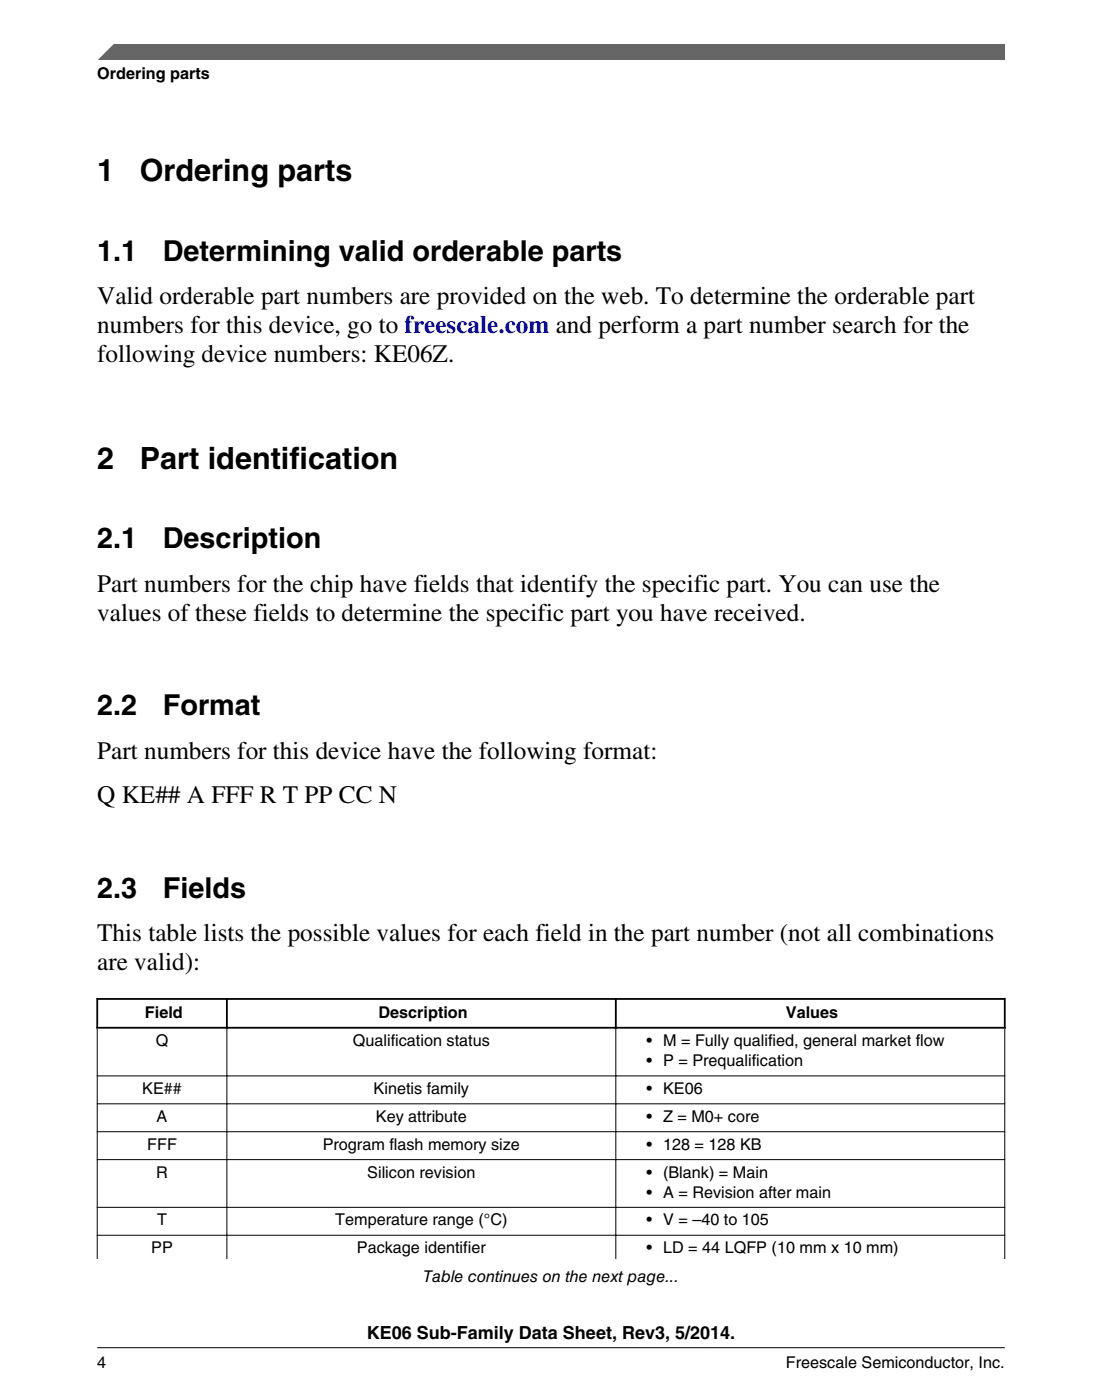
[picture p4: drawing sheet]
<svg xmlns="http://www.w3.org/2000/svg" width="216mm" height="274mm" viewBox="0 0 216 274" stroke-linecap="round" stroke-linejoin="round" font-family="sans-serif">
<defs><g id="words">
<g font-size="6">
<text x="19" y="35.5">1</text>
<text x="27.4" y="35.5">Ordering parts</text>
<text x="19" y="91.8">2</text>
<text x="27.4" y="91.8">Part identification</text>
</g>
<g font-size="5.6">
<text x="19" y="51.1">1.1</text>
<text x="31.9" y="51.1">Determining valid orderable parts</text>
<text x="19.1" y="107.5">2.1</text>
<text x="31.9" y="107.5">Description</text>
<text x="19.1" y="140.2">2.2</text>
<text x="31.9" y="140.2">Format</text>
<text x="19.1" y="175.9">2.3</text>
<text x="31.9" y="175.9">Fields</text>
</g>
<g font-size="4.9">
<text x="19.1" y="59.6">Valid orderable part numbers are provided on the web. To determine the orderable part</text>
<text x="19.1" y="65.3">numbers for this device, go to freescale.com and perform a part number search for the</text>
<text x="19.1" y="70.9">following device numbers: KE06Z.</text>
<text x="19.1" y="116">Part numbers for the chip have fields that identify the specific part. You can use the</text>
<text x="19.1" y="121.6">values of these fields to determine the specific part you have received.</text>
<text x="19.1" y="148.7">Part numbers for this device have the following format:</text>
<text x="19.1" y="157.3">Q KE## A FFF R T PP CC N</text>
<text x="19" y="184.4">This table lists the possible values for each field in the part number (not all combinations</text>
<text x="19" y="190">are valid):</text>
</g>
<text font-size="3.5" x="71.9" y="262.3">KE06 Sub-Family Data Sheet, Rev3, 5/2014.</text>
<g font-size="3.2">
<text x="19" y="15.5">Ordering parts</text>
<text x="28.4" y="199.4">Field</text>
<text x="74.2" y="199.4">Description</text>
<text x="154" y="199.4">Values</text>
<text x="30.5" y="205">Q</text>
<text x="69.1" y="205">Qualification status</text>
<text x="126.7" y="208.9">• P = Prequalification</text>
<text x="126.7" y="205">• M = Fully qualified, general market flow</text>
<text x="27.9" y="214.4">KE##</text>
<text x="73.2" y="214.4">Kinetis family</text>
<text x="126.7" y="214.4">• KE06</text>
<text x="30.7" y="219.8">A</text>
<text x="73.6" y="219.8">Key attribute</text>
<text x="126.7" y="219.8">• Z = M0+ core</text>
<text x="28.8" y="225.3">FFF</text>
<text x="63.2" y="225.3">Program flash memory size</text>
<text x="126.7" y="225.3">• 128 = 128 KB</text>
<text x="30.6" y="230.8">R</text>
<text x="72" y="230.8">Silicon revision</text>
<text x="126.7" y="230.8">• (Blank) = Main</text>
<text x="126.7" y="234.7">• A = Revision after main</text>
<text x="29.6" y="245.6">PP</text>
<text x="30.8" y="240.1">T</text>
<text x="65.7" y="240.1">Temperature range (°C)</text>
<text x="69.9" y="245.6">Package identifier</text>
<text x="126.7" y="240.1">• V = –40 to 105</text>
<text x="126.7" y="245.6">• LD = 44 LQFP (10 mm x 10 mm)</text>
<text x="82.9" y="251.2">Table continues on the next page...</text>
<text x="19" y="268">4</text>
<text x="154" y="268">Freescale Semiconductor, Inc.</text>
</g>
</g></defs>
<path d="M18.9 195.7h178.1M19 195.6v6M44.4 195.6v6M120.6 195.6v6M196.8 195.6v6M18.9 201.4h178.1" fill="none" stroke="#000" stroke-width=".35"/>
<path d="M19 210.8h177.9M19 216.3h177.9M19 201.5v45.2M44.4 201.2v45.5M120.6 201.2v45.5M196.8 201.5v45.2M19 221.8h177.9M19 227.2h177.9M19 236.6h177.9M19 242h177.9" fill="none" stroke="#000" stroke-width=".2"/>
<path d="M19 11.7l5.7-3.1 172.2 .1v3z" fill="#666"/>
<path d="M22.5 8.6l-3.1 3.1" fill="none" stroke="#666" stroke-width=".28"/>
<path d="M19 264.1h177.8" fill="none" stroke="#000" stroke-width=".2"/>
<use href="#words"/>
</svg>
